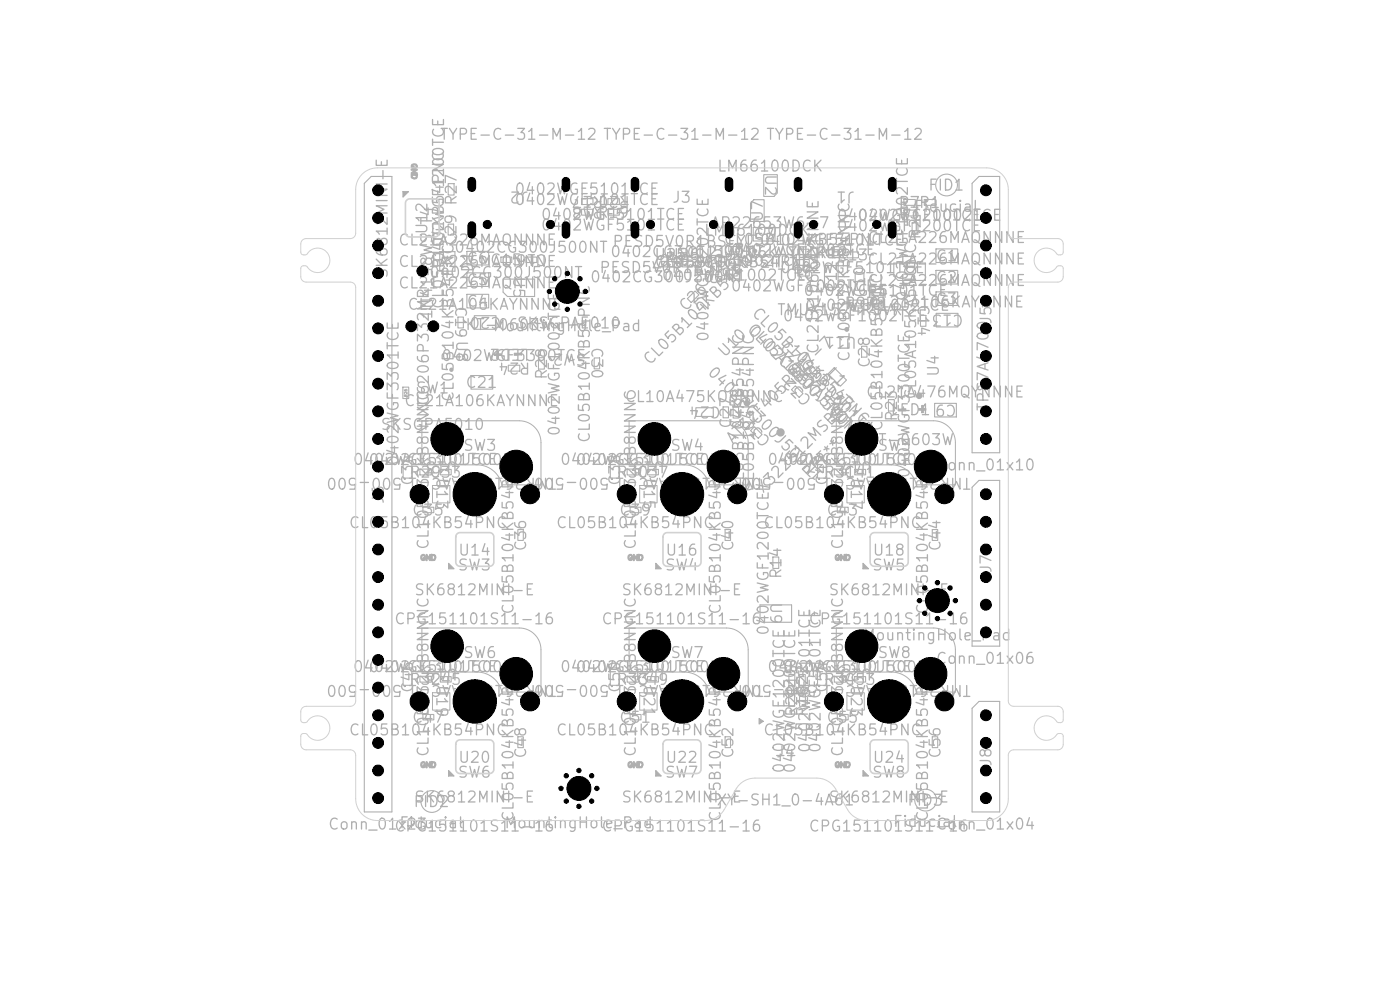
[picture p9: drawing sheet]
<svg xmlns="http://www.w3.org/2000/svg" width="297mm" height="210mm" viewBox="0 0 297 210" stroke-linecap="round" stroke-linejoin="round" font-family="sans-serif">
<defs><g id="words">
<g font-size="2.3" fill="#afafaf">
<text x="93.1" y="30.2">TYPE-C-31-M-12 TYPE-C-31-M-12 TYPE-C-31-M-12</text>
<text x="109" y="41.8">0402WGF5101TCE</text>
<text x="112.3" y="40.1" transform="rotate(-180 112.3 40.1)">J2</text>
<text x="128.2" y="41" transform="rotate(-180 128.2 41)">R17</text>
<text x="133.8" y="41" transform="rotate(-180 133.8 41)">R20</text>
<text x="152" y="37">LM66100DCK</text>
<text x="161.7" y="36.8" transform="rotate(90 161.7 36.8)">U2</text>
<text x="181.6" y="40.1" transform="rotate(-180 181.6 40.1)">J1</text>
<text x="196.7" y="41">FID1</text>
<text x="109" y="44.1">0402WGF5101TCE</text>
<text x="114.6" y="47.2">0402WGF5101TCE</text>
<text x="126.5" y="46.8">R19</text>
<text x="128.2" y="43.2" transform="rotate(-180 128.2 43.2)">R18</text>
<text x="142.4" y="43.6">J3</text>
<text x="162.4" y="47.3" transform="rotate(-90 162.4 47.3)">U7</text>
<text x="177.3" y="47.4">0402WGF1200TCE</text>
<text x="181.7" y="47.4">0402WGF1002TCE</text>
<text x="190.4" y="47">R3</text>
<text x="190.4" y="44.7">R7R1</text>
<text x="193.7" y="45.5">Fiducial</text>
<text x="84.3" y="52.7">CL21A226MAQNNNE</text>
<text x="91.2" y="49.9" transform="rotate(-90 91.2 49.9)">U12</text>
<text x="97.4" y="52.3" transform="rotate(-90 97.4 52.3)">C29 R27</text>
<text x="114.6" y="49.5">0402WGF5101TCE</text>
<text x="116.4" y="53.3" transform="rotate(-180 116.4 53.3)">C16</text>
<text x="129.7" y="53">PESD5V0R1BSFYL 0402WGF5101TCE</text>
<text x="145.2" y="53.8" transform="rotate(-180 145.2 53.8)">C17</text>
<text x="149.2" y="50.6">LM66100DCK</text>
<text x="149.5" y="53.8" transform="rotate(-180 149.5 53.8)">C18</text>
<text x="150.1" y="53.4" transform="rotate(90 150.1 53.4)">R25</text>
<text x="150.6" y="49">AP22653W6-7</text>
<text x="153.4" y="52.5">CL05B104KB54PNC</text>
<text x="159.6" y="51.5">C7</text>
<text x="174.1" y="51.7" transform="rotate(-180 174.1 51.7)">C11</text>
<text x="174.1" y="53.9" transform="rotate(-180 174.1 53.9)">R11 U3</text>
<text x="177.3" y="49.7">0402WGF1200TCE</text>
<text x="183.8" y="52.1">CL21A226MAQNNNE</text>
<text x="195.9" y="51" transform="rotate(-90 195.9 51)">R2</text>
<text x="82.8" y="59.3" transform="rotate(-90 82.8 59.3)">SK6812MINI-E</text>
<text x="84.3" y="57.2">CL21A226MAQNNNE</text>
<text x="90.9" y="59.6">0402CG300J500NT</text>
<text x="94.8" y="55.8" transform="rotate(-90 94.8 55.8)">0402WGF1200TCE</text>
<text x="96.2" y="54.2">0402CG300J500NT</text>
<text x="98.8" y="56.5">C6C15</text>
<text x="100.9" y="58" transform="rotate(-90 100.9 58)">D1</text>
<text x="108.3" y="58.5" transform="rotate(90 108.3 58.5)">U5</text>
<text x="127" y="58.5">PESD5V0R1BSFYL</text>
<text x="129.3" y="55.1">0402CG300J500NT</text>
<text x="138.6" y="55.7">U25CL21A106KAYNNNE</text>
<text x="138.7" y="57.3">CL05B104KB54PNC</text>
<text x="139.6" y="57">0402WGF1002TCE</text>
<text x="141.4" y="55.7">U26</text>
<text x="152.2" y="57.4">R10</text>
<text x="153.2" y="54.6">C8</text>
<text x="154.9" y="54.8">0402WGF2202TCE</text>
<text x="157.7" y="56.2" transform="rotate(-180 157.7 56.2)">R5</text>
<text x="165.3" y="58.5">0402WGF5101TCE</text>
<text x="167.9" y="59.7">R6</text>
<text x="172.9" y="55.4">R12</text>
<text x="177.3" y="55.8">R13</text>
<text x="183.8" y="56.7">CL21A226MAQNNNE</text>
<text x="198.3" y="56">C1</text>
<text x="84.3" y="61.8">CL21A226MAQNNNE</text>
<text x="94.7" y="65.8" transform="rotate(-90 94.7 65.8)">CL05B104KB54PNC</text>
<text x="96" y="64.8" transform="rotate(90 96 64.8)">C19U8</text>
<text x="98.8" y="61.1">C5</text>
<text x="98.8" y="65.6">C4</text>
<text x="117.8" y="63.6">H1</text>
<text x="125" y="60.5">0402CG300J500NT</text>
<text x="140.2" y="60.1">0402WGF1002TCE</text>
<text x="154.9" y="62.4">0402WGF1002TCE</text>
<text x="170.3" y="63.3">0402WGF5101TCE</text>
<text x="178.1" y="62.3" transform="rotate(-90 178.1 62.3)">C12</text>
<text x="183.7" y="63.8">R4</text>
<text x="183.8" y="61.2">CL21A226MAQNNNE</text>
<text x="184.1" y="63.4" transform="rotate(-90 184.1 63.4)">C10</text>
<text x="184.3" y="65.8">CL21A106KAYNNNE</text>
<text x="193.2" y="64.1" transform="rotate(-90 193.2 64.1)">0402WGF1002TCE</text>
<text x="194.1" y="64.4" transform="rotate(90 194.1 64.4)">C14</text>
<text x="194.7" y="60.2" transform="rotate(-90 194.7 60.2)">U1</text>
<text x="198.3" y="65.1">C3</text>
<text x="198.3" y="60.6">C2</text>
<text x="86.3" y="66.3">CL21A106KAYNNNE</text>
<text x="92.3" y="68" transform="rotate(-90 92.3 68)">1N4148WS_T4</text>
<text x="98.5" y="70.6">KT-0603W</text>
<text x="104.4" y="70.9">MountingHole_Pad</text>
<text x="106.6" y="66.6" transform="rotate(-180 106.6 66.6)">C20</text>
<text x="109.5" y="70.3">SKSGPAE010</text>
<text x="145.7" y="66.8" transform="rotate(-45 145.7 66.8)">C26</text>
<text x="157.8" y="70.3" transform="rotate(45 157.8 70.3)">CL05A105KA5NQNC</text>
<text x="158.1" y="70.7" transform="rotate(45 158.1 70.7)">0402CG300J500NT</text>
<text x="158.8" y="66.9" transform="rotate(45 158.8 66.9)">CL05B104KB54PNC</text>
<text x="164.7" y="67.5">TMUX1574RSVR</text>
<text x="165.9" y="68.7">0402WGF1002TCE</text>
<text x="170.6" y="66.5">0402WGF1002TCE</text>
<text x="178.9" y="66">R9R8</text>
<text x="182" y="70.9" transform="rotate(-180 182 70.9)">U11</text>
<text x="204.6" y="66.1" transform="rotate(-180 204.6 66.1)">C13</text>
<text x="210.9" y="69" transform="rotate(-90 210.9 69)">J5</text>
<text x="93.4" y="77.2">0402WGF3300TCE</text>
<text x="112.5" y="73.4" transform="rotate(-180 112.5 73.4)">LED2</text>
<text x="112.7" y="76.3" transform="rotate(-180 112.7 76.3)">R24</text>
<text x="124.5" y="74.5" transform="rotate(-180 124.5 74.5)">SW2</text>
<text x="124.9" y="73.4" transform="rotate(90 124.9 73.4)">C30</text>
<text x="150.9" y="72.7" transform="rotate(-90 150.9 72.7)">0402WGF1202TCE</text>
<text x="154" y="76.5" transform="rotate(-45 154 76.5)">U10</text>
<text x="164.7" y="74.2" transform="rotate(45 164.7 74.2)">GZ1608D601TF</text>
<text x="169" y="77.7" transform="rotate(45 169 77.7)">C22</text>
<text x="174.2" y="75.3" transform="rotate(-90 174.2 75.3)">CL21A106KAYNNNE</text>
<text x="180.8" y="76.9" transform="rotate(-90 180.8 76.9)">CL10B332KB8NNNC</text>
<text x="98.6" y="82.9">C21</text>
<text x="116.6" y="80.7" transform="rotate(-90 116.6 80.7)">R28</text>
<text x="138.1" y="78.1" transform="rotate(-45 138.1 78.1)">CL05B104KB54PNC</text>
<text x="149.4" y="79.4" transform="rotate(45 149.4 79.4)">0402CG300J500NT</text>
<text x="174" y="80.9" transform="rotate(-135 174 80.9)">C23</text>
<text x="174.7" y="79.6" transform="rotate(45 174.7 79.6)">L1</text>
<text x="185.1" y="78.2" transform="rotate(-90 185.1 78.2)">C28</text>
<text x="199.7" y="80.1" transform="rotate(-90 199.7 80.1)">U4</text>
<text x="85.6" y="86.7">CL21A106KAYNNNE</text>
<text x="88" y="84">SW1</text>
<text x="91.6" y="88.5" transform="rotate(-90 91.6 88.5)">XC6206P332MR</text>
<text x="96.8" y="85.5" transform="rotate(-90 96.8 85.5)">CL05B104KB54PNC</text>
<text x="132.4" y="85.9">CL10A475KO8NNNC</text>
<text x="153.1" y="85.6" transform="rotate(-180 153.1 85.6)">C24</text>
<text x="173" y="84.4" transform="rotate(-135 173 84.4)">C32</text>
<text x="183.5" y="84.9">CL21A476MQYNNNE</text>
<text x="188.7" y="88.7">LED1</text>
<text x="190.9" y="89.6" transform="rotate(-90 190.9 89.6)">R23</text>
<text x="194.9" y="84.9" transform="rotate(-90 194.9 84.9)">CL05A105KA5NQNC</text>
<text x="203.1" y="85.2" transform="rotate(-180 203.1 85.2)">C9</text>
<text x="210.3" y="87.4" transform="rotate(-90 210.3 87.4)">TPS7A4700</text>
<text x="80.6" y="91.8">SKSGPAE010</text>
<text x="119.3" y="92.7" transform="rotate(-90 119.3 92.7)">0402WGF1002TCE</text>
<text x="125.7" y="94.1" transform="rotate(-90 125.7 94.1)">CL05B104KB54PNC</text>
<text x="155.7" y="94.8" transform="rotate(-45 155.7 94.8)">AT32F405RBT7-7</text>
<text x="155.7" y="91.1" transform="rotate(-90 155.7 91.1)">C27</text>
<text x="157.9" y="91.2" transform="rotate(-90 157.9 91.2)">C25</text>
<text x="164.3" y="93.1" transform="rotate(-135 164.3 93.1)">C31</text>
<text x="183.8" y="95">KT-0603W</text>
<text x="187.8" y="91.7" transform="rotate(-90 187.8 91.7)">CL05B104KB54PNC</text>
<text x="74.7" y="99.2">0402WGF5101TCE</text>
<text x="78" y="99.2">0402CG300J500NT</text>
<text x="85.1" y="98.9" transform="rotate(-90 85.1 98.9)">0402WGF3301TCE</text>
<text x="86.7" y="101.9">R29</text>
<text x="90.9" y="101.9">C33</text>
<text x="92" y="101.1" transform="rotate(90 92 101.1)">U13</text>
<text x="97.3" y="97.3" transform="rotate(-180 97.3 97.3)">U13</text>
<text x="98.1" y="96.2">SW3</text>
<text x="118.3" y="100.8" transform="rotate(-180 118.3 100.8)">TMR2615F-AAC-1.500-500</text>
<text x="118.6" y="99.2">0402WGF5101TCE</text>
<text x="122" y="99.2">0402CG300J500NT</text>
<text x="130.6" y="101.9">R30</text>
<text x="134.9" y="101.9">C37</text>
<text x="135.9" y="101.1" transform="rotate(90 135.9 101.1)">U15</text>
<text x="141.2" y="97.3" transform="rotate(-180 141.2 97.3)">U15</text>
<text x="142" y="96.2">SW4</text>
<text x="162.2" y="100.8" transform="rotate(-180 162.2 100.8)">TMR2615F-AAC-1.500-500</text>
<text x="162.6" y="99.2">0402WGF5101TCE</text>
<text x="165.9" y="99.2">0402CG300J500NT</text>
<text x="174.6" y="101.9">R31</text>
<text x="178.8" y="101.9">C41</text>
<text x="179.9" y="101.1" transform="rotate(90 179.9 101.1)">U17</text>
<text x="185.2" y="97.3" transform="rotate(-180 185.2 97.3)">U17</text>
<text x="186" y="96.2">SW5</text>
<text x="193.6" y="101.6" transform="rotate(-90 193.6 101.6)">0402WGF3300TCE</text>
<text x="198.4" y="100.4">Conn_01x10</text>
<text x="206.2" y="100.8" transform="rotate(-180 206.2 100.8)">TMR2615F-AAC-1.500-500</text>
<text x="82" y="107.1" transform="rotate(-90 82 107.1)">J6</text>
<text x="88.2" y="103.2" transform="rotate(-90 88.2 103.2)">C34</text>
<text x="132.2" y="103.2" transform="rotate(-90 132.2 103.2)">C38</text>
<text x="158.4" y="104.5" transform="rotate(-90 158.4 104.5)">CL05B104KB54PNC</text>
<text x="160.5" y="104.6" transform="rotate(-90 160.5 104.6)">CL05B104KB54PNC</text>
<text x="162.1" y="105.3" transform="rotate(-45 162.1 105.3)">X322512MSB4SI</text>
<text x="171.8" y="102.2" transform="rotate(-45 171.8 102.2)">REF**</text>
<text x="176.1" y="103.2" transform="rotate(-90 176.1 103.2)">C42</text>
<text x="73.8" y="112.6">CL05B104KB54PNC</text>
<text x="87.2" y="109.9">C35</text>
<text x="117.8" y="112.6">CL05B104KB54PNC</text>
<text x="131.2" y="109.9">C39</text>
<text x="161.7" y="112.6">CL05B104KB54PNC</text>
<text x="175.1" y="109.9">C43</text>
<text x="91.5" y="116.8" transform="rotate(-90 91.5 116.8)">CL10B332KB8NNNC</text>
<text x="97" y="118.4">U14</text>
<text x="112.2" y="117.1" transform="rotate(-90 112.2 117.1)">C36</text>
<text x="135.5" y="116.8" transform="rotate(-90 135.5 116.8)">CL10B332KB8NNNC</text>
<text x="141" y="118.4">U16</text>
<text x="156.2" y="117.1" transform="rotate(-90 156.2 117.1)">C40</text>
<text x="179.4" y="116.8" transform="rotate(-90 179.4 116.8)">CL10B332KB8NNNC</text>
<text x="184.9" y="118.4">U18</text>
<text x="200.1" y="117.1" transform="rotate(-90 200.1 117.1)">C44</text>
<text x="96.9" y="121.6">SW3</text>
<text x="140.9" y="121.6">SW4</text>
<text x="166.3" y="123" transform="rotate(-90 166.3 123)">R14</text>
<text x="184.8" y="121.6">SW5</text>
<text x="210.9" y="121.8" transform="rotate(-90 210.9 121.8)">J7</text>
<text x="87.7" y="126.9">SK6812MINI-E</text>
<text x="109.5" y="130.5" transform="rotate(-90 109.5 130.5)">CL05B104KB54PNC</text>
<text x="131.6" y="126.9">SK6812MINI-E</text>
<text x="153.5" y="130.5" transform="rotate(-90 153.5 130.5)">CL05B104KB54PNC</text>
<text x="162.8" y="127.6" transform="rotate(90 162.8 127.6)">U9</text>
<text x="175.6" y="126.9">SK6812MINI-E</text>
<text x="196.3" y="129.2">H3</text>
<text x="197.4" y="130.5" transform="rotate(-90 197.4 130.5)">CL05B104KB54PNC</text>
<text x="83.5" y="133">CPG151101S11-16</text>
<text x="127.4" y="133">CPG151101S11-16</text>
<text x="163.6" y="135" transform="rotate(-90 163.6 135)">0402WGF1200TCE</text>
<text x="171.4" y="133">CPG151101S11-16</text>
<text x="182.9" y="136.4">MountingHole_Pad</text>
<text x="74.7" y="143.1">0402WGF5101TCE</text>
<text x="78" y="143.2">0402CG300J500NT</text>
<text x="97.3" y="141.3" transform="rotate(-180 97.3 141.3)">U19</text>
<text x="98.1" y="140.2">SW6</text>
<text x="118.6" y="143.1">0402WGF5101TCE</text>
<text x="122" y="143.2">0402CG300J500NT</text>
<text x="141.2" y="141.3" transform="rotate(-180 141.2 141.3)">U21</text>
<text x="142" y="140.2">SW7</text>
<text x="162.6" y="143.1">0402WGF5101TCE</text>
<text x="165.9" y="143.2">0402CG300J500NT</text>
<text x="185.2" y="141.3" transform="rotate(-180 185.2 141.3)">U23</text>
<text x="186" y="140.2">SW8</text>
<text x="198.4" y="141.4">Conn_01x06</text>
<text x="86.7" y="145.8">R32</text>
<text x="88.2" y="147.2" transform="rotate(-90 88.2 147.2)">C46</text>
<text x="90.9" y="145.9">C45</text>
<text x="92" y="145.1" transform="rotate(90 92 145.1)">U19</text>
<text x="118.3" y="144.7" transform="rotate(-180 118.3 144.7)">TMR2615F-AAC-1.500-500</text>
<text x="130.6" y="145.8">R33</text>
<text x="132.2" y="147.2" transform="rotate(-90 132.2 147.2)">C50</text>
<text x="134.9" y="145.9">C49</text>
<text x="135.9" y="145.1" transform="rotate(90 135.9 145.1)">U21</text>
<text x="162.2" y="144.7" transform="rotate(-180 162.2 144.7)">TMR2615F-AAC-1.500-500</text>
<text x="169.8" y="147.9" transform="rotate(-90 169.8 147.9)">R15</text>
<text x="172" y="147.9" transform="rotate(-90 172 147.9)">R22</text>
<text x="174.6" y="145.8">R34</text>
<text x="176.1" y="147.2" transform="rotate(-90 176.1 147.2)">C54</text>
<text x="178.8" y="145.9">C53</text>
<text x="179.9" y="145.1" transform="rotate(90 179.9 145.1)">U23</text>
<text x="206.2" y="144.7" transform="rotate(-180 206.2 144.7)">TMR2615F-AAC-1.500-500</text>
<text x="87.2" y="153.9">C47</text>
<text x="131.2" y="153.9">C51</text>
<text x="169.7" y="152.3" transform="rotate(-90 169.7 152.3)">R21</text>
<text x="172" y="152.3" transform="rotate(-90 172 152.3)">R16</text>
<text x="175.1" y="153.9">C55</text>
<text x="73.8" y="156.6">CL05B104KB54PNC</text>
<text x="91.5" y="160.7" transform="rotate(-90 91.5 160.7)">CL10B332KB8NNNC</text>
<text x="112.2" y="161.1" transform="rotate(-90 112.2 161.1)">C48</text>
<text x="117.8" y="156.6">CL05B104KB54PNC</text>
<text x="135.5" y="160.7" transform="rotate(-90 135.5 160.7)">CL10B332KB8NNNC</text>
<text x="156.2" y="161.1" transform="rotate(-90 156.2 161.1)">C52</text>
<text x="161.7" y="156.6">CL05B104KB54PNC</text>
<text x="164.5" y="161.2">J4</text>
<text x="172.5" y="159.9" transform="rotate(-90 172.5 159.9)">0402WGF5101TCE</text>
<text x="174.7" y="159.9" transform="rotate(-90 174.7 159.9)">0402WGF5101TCE</text>
<text x="179.4" y="160.7" transform="rotate(-90 179.4 160.7)">CL10B332KB8NNNC</text>
<text x="200.1" y="161.1" transform="rotate(-90 200.1 161.1)">C56</text>
<text x="96.9" y="165.6">SW6</text>
<text x="97" y="162.4">U20</text>
<text x="140.9" y="165.6">SW7</text>
<text x="141" y="162.4">U22</text>
<text x="167" y="164.2" transform="rotate(-90 167 164.2)">0402WGF1200TCE</text>
<text x="169.3" y="164.2" transform="rotate(-90 169.3 164.2)">0402WGF1200TCE</text>
<text x="184.8" y="165.6">SW8</text>
<text x="184.9" y="162.4">U24</text>
<text x="210.9" y="162.8" transform="rotate(-90 210.9 162.8)">J8</text>
<text x="87.5" y="171.8">FID2</text>
<text x="87.7" y="170.8">SK6812MINI-E</text>
<text x="120.2" y="169">H2</text>
<text x="131.6" y="170.8">SK6812MINI-E</text>
<text x="151.8" y="171.4">XY-SH1_0-4A61</text>
<text x="175.6" y="170.8">SK6812MINI-E</text>
<text x="192.3" y="171.5">FID3</text>
<text x="69.4" y="176.6">Conn_01x23</text>
<text x="83.5" y="177">CPG151101S11-16</text>
<text x="84.5" y="176.3">Fiducial</text>
<text x="106.8" y="176.3">MountingHole_Pad</text>
<text x="109.5" y="174.5" transform="rotate(-90 109.5 174.5)">CL05B104KB54PNC</text>
<text x="127.4" y="177">CPG151101S11-16</text>
<text x="153.5" y="174.5" transform="rotate(-90 153.5 174.5)">CL05B104KB54PNC</text>
<text x="171.4" y="177">CPG151101S11-16</text>
<text x="189.3" y="176">Fiducial</text>
<text x="197.4" y="174.5" transform="rotate(-90 197.4 174.5)">CL05B104KB54PNC</text>
<text x="198.4" y="176.6">Conn_01x04</text>
</g>
<text font-size=".6" fill="#afafaf" x="86.5" y="84.3" transform="rotate(-90 86.5 84.3)">R26</text>
</g></defs>
<g fill="none" stroke="#afafaf" stroke-width=".23">
<path d="M99.1 57.9h4.6v2.9h-4.6zM106.3 54.5h2.3v1.2h-2.3zM123.4 44.4h2.4v1.2h-2.4zM154 57.3h2.4v1.3h-2.4zM159.2 43.1l.7-.7h2.2v4.6h-2.9zM196.1 42.3h2.4v1.3h-2.4zM198.6 57.4h4.6v2.8h-4.6zM145.8 63.4l1.7-1.7 .8 .8-1.7 1.7zM177 78l2.6 2.6-1.3 1.3-2.6-2.6zM180.3 63.7h2.4v1.2h-2.4zM195.3 66.9h1.1v2.3h-1.1zM198.6 61.9h4.6v2.9h-4.6z"/>
<path d="M85.5 82.1h1.2v2.4h-1.2zM89.1 99.5h2.4v1.3h-2.4zM129.5 97.7h1.8v3.7h-1.8zM188.5 84.8h1.2v2.4h-1.2zM164 118.2h1.2v2.4h-1.2zM197.8 112.3h1.1v2.3h-1.1zM206.2 103.4l1.5-1.5h4.4v35.2h-5.9zM129.5 141.7h1.8v3.7h-1.8zM167.3 147.4h1.3v2.4h-1.3zM169.6 147.4h1.3v2.4h-1.3zM181.3 143.5h2.3v1.2h-2.3zM183.1 163.4l1.1 1.2h-1.1z"/>
<circle cx="91.6" cy="170" r="2.31"/>
</g>
<path d="M133.5 89.3h20.6a4.6 4.6 0 0 1 4.6 4.6v8.9h-8.3a5.4 5.4 0 0 0-5.3-4.2h-11.6zM135.7 103h3.7v3.7h-3.7z" fill="none" stroke="#afafaf" stroke-width=".21"/>
<circle cx="95.8" cy="78.4" r=".23" fill="none" stroke="#afafaf" stroke-width=".46"/>
<circle cx="158.4" cy="85.5" r=".35" fill="none" stroke="#afafaf" stroke-width=".69"/>
<g fill="#afafaf" stroke="#afafaf" stroke-width=".58">
<circle cx="186" cy="47.6" r=".58"/>
<circle cx="172.6" cy="47.6" r=".58"/>
</g>
<path d="M183.1 163.4l1.1 1.2h-1.1z" fill="#afafaf"/>
<path d="M178.3 161.6h.2l.5 .8v-.7l.2-.1v1.3l-.1-.1-.6-.7v.7l-.2 .1z" fill="none" stroke="#afafaf" stroke-width=".23"/>
<path d="M178.3 161.6h.2l.5 .8v-.7l.2-.1v1.3l-.1-.1-.6-.7v.7l-.2 .1z" fill="#afafaf"/>
<path d="M179.4 161.5l.2 .1v1h.4l.2-.4-.1-.3-.4-.1v-.2h.3l.3 .2 .1 .5-.3 .5h-.7z" fill="none" stroke="#afafaf" stroke-width=".23"/>
<path d="M179.4 161.5l.2 .1v1h.4l.2-.4-.1-.3-.4-.1v-.2h.3l.3 .2 .1 .5-.3 .5h-.7z" fill="#afafaf"/>
<path d="M177.3 161.8l.6-.2 .3 .4-.2 .1-.4-.3a.43 .43 0 0 0-.2 .5 .43 .43 0 0 0 .4 .3l.2-.1-.3-.1v-.1h.5v.3l-.3 .2h-.4l-.3-.4z" fill="none" stroke="#afafaf" stroke-width=".23"/>
<path d="M177.3 161.8l.6-.2 .3 .4-.2 .1-.4-.3a.43 .43 0 0 0-.2 .5 .43 .43 0 0 0 .4 .3l.2-.1-.3-.1v-.1h.5v.3l-.3 .2h-.4l-.3-.4z" fill="#afafaf"/>
<g fill="none" stroke="#afafaf" stroke-width=".23">
<path d="M162 37.1h2.9v3.8l-.7 .8h-2.2zM206.2 38.9l1.5-1.5h4.4v58.6h-5.9zM85.5 40.7h1.2l-1.2 1.1zM151.2 55.9h1.3v2.4h-1.3zM179.7 53.4h2.4v1.3h-2.4zM189.6 55.8h6.7v3.7h-5.8l-.9-.9zM191.8 44.6h2.4v1.2h-2.4zM93.4 99.6h2.3v1.1h-2.3zM133.7 107.6h2.3v1.2h-2.3zM177.6 107.6h2.3v1.2h-2.3zM89.1 143.5h2.4v1.2h-2.4zM133.7 151.6h2.3v1.1h-2.3z"/>
<path d="M173.4 141.7h1.9v3.7h-1.9z"/>
<circle cx="196.4" cy="169.7" r="2.31"/>
</g>
<g fill="#afafaf" stroke="#afafaf" stroke-width=".58">
<circle cx="116.8" cy="47.6" r=".58"/>
<circle cx="103.4" cy="47.6" r=".58"/>
</g>
<path d="M89.5 89.3h20.7a4.6 4.6 0 0 1 4.6 4.6v8.9h-8.3a5.4 5.4 0 0 0-5.3-4.2h-11.7zM89.5 133.2h20.7a4.6 4.6 0 0 1 4.6 4.6v9h-8.3a5.4 5.4 0 0 0-5.3-4.2h-11.7z" fill="none" stroke="#afafaf" stroke-width=".21"/>
<path d="M85.5 40.7h1.2l-1.2 1.1z" fill="#afafaf"/>
<path d="M87.2 35.9h1.3v.2l-.8 .5h.8v.2h-1.2v-.2l.7-.5h-.7z" fill="none" stroke="#afafaf" stroke-width=".23"/>
<path d="M87.2 35.9h1.3v.2l-.8 .5h.8v.2h-1.2v-.2l.7-.5h-.7z" fill="#afafaf"/>
<path d="M87.3 37h1.2v.2h-1v.4l.4 .2 .3-.1 .2-.5 .1 .1v.3l-.2 .3-.4 .1-.6-.3z" fill="none" stroke="#afafaf" stroke-width=".23"/>
<path d="M87.3 37h1.2v.2h-1v.4l.4 .2 .3-.1 .2-.5 .1 .1v.3l-.2 .3-.4 .1-.6-.3z" fill="#afafaf"/>
<path d="M87.4 34.9l.4-.1 .6 .1 .1 .6-.4 .2-.1-.1 .3-.4a.43 .43 0 0 0-.5-.2 .43 .43 0 0 0-.3 .4l.1 .1 .1-.2h.1v.4l-.3 .1-.2-.3z" fill="none" stroke="#afafaf" stroke-width=".23"/>
<path d="M87.4 34.9l.4-.1 .6 .1 .1 .6-.4 .2-.1-.1 .3-.4a.43 .43 0 0 0-.5-.2 .43 .43 0 0 0-.3 .4l.1 .1 .1-.2h.1v.4l-.3 .1-.2-.3z" fill="#afafaf"/>
<g fill="none" stroke="#afafaf" stroke-width=".23">
<path d="M95.1 39h1.2v2.4h-1.2zM93.3 53.4h3.2v4.1h-3.2zM94.1 54.8h1.6M94.9 55.9v.6M94.9 54.8l.8 1.1h-1.6zM94.9 54.3v.5M99.1 53.3h4.6v2.9h-4.6zM106.7 59.2h6.7v3.7h-5.8l-.9-.9zM123.4 42.1h2.4v1.3h-2.4zM129 44.4h2.4v1.2h-2.4zM141.6 53.6h1.4v.7h-1.4zM144.7 55.5h2.3v1.1h-2.3z"/>
<path d="M154.6 55h2.4v1.3h-2.4zM154.6 52.3h2.3v1.1h-2.3zM159.8 48.2h4.6v2.9h-4.6zM169.3 55.1h2.4v1.2h-2.4zM181.4 57.9h1.9v3.7h-1.9zM193.5 47.3h1.2v2.4h-1.2zM97.1 67.3h1.2v2.3h-1.2zM114.2 75.9h1.3v2.4h-1.3zM171.6 78.6l.8-.8 1.7 1.7-.9 .8zM185 61.4h2.4v1.3h-2.4zM137.4 99.6h2.3v1.1h-2.3zM159.2 91.3l.8-.8 1.7 1.7-.8 .8z"/>
<path d="M173.4 97.7h1.9v3.7h-1.9zM177 99.5h2.4v1.3h-2.4zM181.3 99.6h2.3v1.1h-2.3zM198.3 85.6h4.6v2.9h-4.6zM89.7 107.6h2.3v1.2h-2.3zM95.2 119.5l1.1 1.2h-1.1zM153.8 112.3h1.2v2.3h-1.2zM89.7 151.6h2.3v1.1h-2.3zM93.4 143.5h2.3v1.2h-2.3zM109.9 156.3h1.1v2.3h-1.1zM137.4 143.5h2.3v1.2h-2.3zM153.8 156.3h1.2v2.3h-1.2z"/>
<path d="M167.4 143.1h1.2v2.4h-1.2zM177 143.5h2.4v1.2h-2.4zM177.6 151.6h2.3v1.1h-2.3zM197.8 156.3h1.1v2.3h-1.1zM206.2 150.3l1.5-1.5h4.4v23.4h-5.9z"/>
</g>
<path d="M177.4 89.3h20.7a4.6 4.6 0 0 1 4.6 4.6v8.9h-8.3a5.4 5.4 0 0 0-5.3-4.2h-11.7zM133.5 133.2h20.6a4.6 4.6 0 0 1 4.6 4.6v9h-8.3a5.4 5.4 0 0 0-5.3-4.2h-11.6zM177.4 133.2h20.7a4.6 4.6 0 0 1 4.6 4.6v9h-8.3a5.4 5.4 0 0 0-5.3-4.2h-11.7zM179.7 146.9h3.7v3.7h-3.7z" fill="none" stroke="#afafaf" stroke-width=".21"/>
<circle cx="195" cy="84" r=".35" fill="none" stroke="#afafaf" stroke-width=".69"/>
<path d="M95.2 119.5l1.1 1.2h-1.1z" fill="#afafaf"/>
<path d="M90.4 117.6h.2l.5 .8v-.7h.2v1.2l-.7-.8v.8h-.2z" fill="none" stroke="#afafaf" stroke-width=".23"/>
<path d="M90.4 117.6h.2l.5 .8v-.7h.2v1.2l-.7-.8v.8h-.2z" fill="#afafaf"/>
<path d="M91.5 117.6l.2 .1v1h.4l.2-.4-.1-.3-.4-.2v-.1l.3-.1 .3 .2 .1 .5-.3 .6-.7-.1z" fill="none" stroke="#afafaf" stroke-width=".23"/>
<path d="M91.5 117.6l.2 .1v1h.4l.2-.4-.1-.3-.4-.2v-.1l.3-.1 .3 .2 .1 .5-.3 .6-.7-.1z" fill="#afafaf"/>
<path d="M89.4 117.8l.6-.2 .2 .4-.1 .1-.4-.3a.43 .43 0 0 0-.2 .5 .43 .43 0 0 0 .4 .4l.1-.2h-.2v-.2h.5v.3l-.3 .3h-.4l-.3-.5z" fill="none" stroke="#afafaf" stroke-width=".23"/>
<path d="M89.4 117.8l.6-.2 .2 .4-.1 .1-.4-.3a.43 .43 0 0 0-.2 .5 .43 .43 0 0 0 .4 .4l.1-.2h-.2v-.2h.5v.3l-.3 .3h-.4l-.3-.5z" fill="#afafaf"/>
<g fill="none" stroke="#afafaf" stroke-width=".23">
<path d="M107.8 77.5h2.5v1.2h-2.5zM182.8 73.5h1.1v2.3h-1.1zM183.1 119.5l1.1 1.2h-1.1zM85.5 141.7h1.9v3.7h-1.9z"/>
<circle cx="200.8" cy="39.2" r="2.31"/>
</g>
<path d="M183.1 119.5l1.1 1.2h-1.1z" fill="#afafaf"/>
<path d="M178.3 117.6h.2l.5 .8v-.7h.2v1.2h-.1l-.6-.8v.8h-.2z" fill="none" stroke="#afafaf" stroke-width=".23"/>
<path d="M178.3 117.6h.2l.5 .8v-.7h.2v1.2h-.1l-.6-.8v.8h-.2z" fill="#afafaf"/>
<path d="M179.4 117.6l.2 .1v1h.4l.2-.4-.1-.3-.4-.2v-.1l.3-.1 .3 .2 .1 .5-.3 .6-.7-.1z" fill="none" stroke="#afafaf" stroke-width=".23"/>
<path d="M179.4 117.6l.2 .1v1h.4l.2-.4-.1-.3-.4-.2v-.1l.3-.1 .3 .2 .1 .5-.3 .6-.7-.1z" fill="#afafaf"/>
<path d="M177.3 117.8l.6-.2 .3 .4-.2 .1-.4-.3a.43 .43 0 0 0-.2 .5 .43 .43 0 0 0 .4 .4l.2-.2h-.3v-.2h.5v.3l-.3 .3h-.4l-.3-.5z" fill="none" stroke="#afafaf" stroke-width=".23"/>
<path d="M177.3 117.8l.6-.2 .3 .4-.2 .1-.4-.3a.43 .43 0 0 0-.2 .5 .43 .43 0 0 0 .4 .4l.2-.2h-.3v-.2h.5v.3l-.3 .3h-.4l-.3-.5z" fill="#afafaf"/>
<path d="M169.3 57.3h2.4v1.3h-2.4zM147.6 86.5h3.7v1.8h-3.7zM139.1 119.5l1.2 1.2h-1.2z" fill="none" stroke="#afafaf" stroke-width=".23"/>
<path d="M139.1 119.5l1.2 1.2h-1.2z" fill="#afafaf"/>
<path d="M134.4 117.6h.1l.6 .8v-.7h.2v1.2h-.2l-.5-.8v.8h-.2z" fill="none" stroke="#afafaf" stroke-width=".23"/>
<path d="M134.4 117.6h.1l.6 .8v-.7h.2v1.2h-.2l-.5-.8v.8h-.2z" fill="#afafaf"/>
<path d="M135.5 117.6l.2 .1-.1 1h.4l.2-.4-.1-.3-.4-.2v-.1l.4-.1 .2 .2 .1 .5-.3 .6-.7-.1z" fill="none" stroke="#afafaf" stroke-width=".23"/>
<path d="M135.5 117.6l.2 .1-.1 1h.4l.2-.4-.1-.3-.4-.2v-.1l.4-.1 .2 .2 .1 .5-.3 .6-.7-.1z" fill="#afafaf"/>
<path d="M133.3 117.8l.6-.2 .3 .4-.1 .1-.4-.3a.43 .43 0 0 0-.3 .5 .43 .43 0 0 0 .4 .4l.2-.2h-.2v-.2h.4v.3l-.2 .3h-.5l-.3-.5z" fill="none" stroke="#afafaf" stroke-width=".23"/>
<path d="M133.3 117.8l.6-.2 .3 .4-.1 .1-.4-.3a.43 .43 0 0 0-.3 .5 .43 .43 0 0 0 .4 .4l.2-.2h-.2v-.2h.4v.3l-.2 .3h-.5l-.3-.5z" fill="#afafaf"/>
<path d="M140.4 55.5h2.3v1.1h-2.3zM174.9 56.3h2.9v4.6h-2.9zM133 99.5h2.5v1.3h-2.5zM153.4 86.3h1.1v2.3h-1.1zM161 152.4l.9 .6-.9 .6z" fill="none" stroke="#afafaf" stroke-width=".23"/>
<circle cx="165.6" cy="91.7" r=".59" fill="#afafaf" stroke="#afafaf" stroke-width=".59"/>
<path d="M161 152.4l.9 .6-.9 .6z" fill="#afafaf"/>
<path d="M91.7 146.9h3.7v3.7h-3.7z" fill="none" stroke="#afafaf" stroke-width=".21"/>
<path d="M190.6 86.8h1.5v.3h-1.5z" fill="none" stroke="#afafaf" stroke-width=".23"/>
<path d="M190.6 86.8h1.5v.3h-1.5z" fill="#afafaf"/>
<path d="M194.9 86.7h1.5v.3h-1.5z" fill="none" stroke="#afafaf" stroke-width=".23"/>
<path d="M194.9 86.7h1.5v.3h-1.5z" fill="#afafaf"/>
<path d="M195.5 86h.4v1.5h-.4z" fill="none" stroke="#afafaf" stroke-width=".23"/>
<path d="M195.5 86h.4v1.5h-.4z" fill="#afafaf"/>
<path d="M129 42.1h2.4v1.3h-2.4zM99.1 62.4h4.6v2.9h-4.6zM109.1 74.9h1.5v.4h-1.5zM109.9 112.3h1.1v2.3h-1.1zM169.6 143.1h1.2v2.4h-1.2z" fill="none" stroke="#afafaf" stroke-width=".23"/>
<circle cx="160.2" cy="53.2" r=".23" fill="none" stroke="#afafaf" stroke-width=".46"/>
<path d="M109.1 74.9h1.5v.4h-1.5z" fill="#afafaf"/>
<path d="M104.8 75.1h1.6v.3h-1.6z" fill="none" stroke="#afafaf" stroke-width=".23"/>
<path d="M104.8 75.1h1.6v.3h-1.6z" fill="#afafaf"/>
<path d="M105.4 74.5h.3v1.6h-.3z" fill="none" stroke="#afafaf" stroke-width=".23"/>
<path d="M105.4 74.5h.3v1.6h-.3z" fill="#afafaf"/>
<path d="M175.4 53h2.4v1.2h-2.4zM198.6 52.8h4.6v2.9h-4.6zM198.6 66.5h4.6v2.9h-4.6zM139.1 163.4l1.2 1.2h-1.2z" fill="none" stroke="#afafaf" stroke-width=".23"/>
<path d="M139.1 163.4l1.2 1.2h-1.2z" fill="#afafaf"/>
<path d="M134.4 161.6h.1l.6 .8v-.7l.2-.1v1.3l-.2-.1-.5-.7v.7l-.2 .1z" fill="none" stroke="#afafaf" stroke-width=".23"/>
<path d="M134.4 161.6h.1l.6 .8v-.7l.2-.1v1.3l-.2-.1-.5-.7v.7l-.2 .1z" fill="#afafaf"/>
<path d="M135.5 161.5l.2 .1-.1 1h.4l.2-.4-.1-.3-.4-.1v-.2h.4l.2 .2 .1 .5-.3 .5h-.7z" fill="none" stroke="#afafaf" stroke-width=".23"/>
<path d="M135.5 161.5l.2 .1-.1 1h.4l.2-.4-.1-.3-.4-.1v-.2h.4l.2 .2 .1 .5-.3 .5h-.7z" fill="#afafaf"/>
<path d="M133.3 161.8l.6-.2 .3 .4-.1 .1-.4-.3a.43 .43 0 0 0-.3 .5 .43 .43 0 0 0 .4 .3l.2-.1-.2-.1v-.1h.4v.3l-.2 .2h-.5l-.3-.4z" fill="none" stroke="#afafaf" stroke-width=".23"/>
<path d="M133.3 161.8l.6-.2 .3 .4-.1 .1-.4-.3a.43 .43 0 0 0-.3 .5 .43 .43 0 0 0 .4 .3l.2-.1-.2-.1v-.1h.4v.3l-.2 .2h-.5l-.3-.4z" fill="#afafaf"/>
<path d="M77.3 38.9l1.4-1.5h4.4v134.8h-5.8zM95.1 47.6h1.1v2.3h-1.1zM111.6 54.5h2.3v1.2h-2.3zM169.3 52.9h2.3v1.1h-2.3zM191.8 42.3h2.4v1.3h-2.4zM100.6 67h4.6v2.9h-4.6zM126 75.9h1.2v2.3h-1.2zM85.5 97.7h1.9v3.7h-1.9zM155.5 86.4h1.2v2.3h-1.2zM167.9 82.7l.8-.9 1.7 1.7-.9 .8zM95.2 163.4l1.1 1.2h-1.1z" fill="none" stroke="#afafaf" stroke-width=".23"/>
<g fill="#afafaf" stroke="#afafaf" stroke-width=".58">
<circle cx="151.4" cy="47.6" r=".58"/>
<circle cx="138" cy="47.6" r=".58"/>
</g>
<path d="M95.2 163.4l1.1 1.2h-1.1z" fill="#afafaf"/>
<path d="M90.4 161.6h.2l.5 .8v-.7l.2-.1v1.3l-.2-.1-.5-.7v.7l-.2 .1z" fill="none" stroke="#afafaf" stroke-width=".23"/>
<path d="M90.4 161.6h.2l.5 .8v-.7l.2-.1v1.3l-.2-.1-.5-.7v.7l-.2 .1z" fill="#afafaf"/>
<path d="M91.5 161.5l.2 .1v1h.4l.2-.4-.1-.3-.4-.1v-.2h.3l.3 .2 .1 .5-.3 .5h-.7z" fill="none" stroke="#afafaf" stroke-width=".23"/>
<path d="M91.5 161.5l.2 .1v1h.4l.2-.4-.1-.3-.4-.1v-.2h.3l.3 .2 .1 .5-.3 .5h-.7z" fill="#afafaf"/>
<path d="M89.4 161.8l.6-.2 .2 .4-.1 .1-.4-.3a.43 .43 0 0 0-.2 .5 .43 .43 0 0 0 .4 .3l.1-.1-.2-.1v-.1h.5v.3l-.3 .2h-.4l-.3-.4z" fill="none" stroke="#afafaf" stroke-width=".23"/>
<path d="M89.4 161.8l.6-.2 .2 .4-.1 .1-.4-.3a.43 .43 0 0 0-.2 .5 .43 .43 0 0 0 .4 .3l.1-.1-.2-.1v-.1h.5v.3l-.3 .2h-.4l-.3-.4z" fill="#afafaf"/>
<path d="M144.4 53.6h1.4v.7h-1.4zM99.9 79.7h4.6v2.8h-4.6zM169.8 78.3l1.6 1.7-.8 .8-1.6-1.6zM184.7 63.7h2.4v1.2h-2.4zM161.2 128.3h6.7v3.7h-5.7l-1-.9zM133 143.5h2.5v1.2h-2.5z" fill="none" stroke="#afafaf" stroke-width=".23"/>
<circle cx="179.6" cy="69.9" r=".35" fill="#afafaf" stroke="#afafaf" stroke-width=".35"/>
<path d="M91.7 103h3.7v3.7h-3.7zM179.7 103h3.7v3.7h-3.7zM135.7 146.9h3.7v3.7h-3.7z" fill="none" stroke="#afafaf" stroke-width=".21"/>
<path d="M76.8 37a4.6 4.6 0 0 1 3.3-1.4h129.6a4.6 4.6 0 0 1 4.2 4.6v9.4a1.15 1.15 0 0 0 1.2 1h9.4a1.15 1.15 0 0 1 1.1 1.2l-.1 1.9-.4 .4-.7-.1a2.62 2.62 0 0 0-3.7-1.1 2.62 2.62 0 0 0-.8 3.8 2.62 2.62 0 0 0 3.9 .4l.6-.7h.7l.3 .1 .2 .4v1.9a1.15 1.15 0 0 1-1.2 1h-9.4a1.15 1.15 0 0 0-1.1 1.2v87.8a1.15 1.15 0 0 0 1.2 1h9.4a1.15 1.15 0 0 1 1.1 1.2l-.1 2-.4 .3-.7-.1a2.62 2.62 0 0 0-3.7-1.1 2.62 2.62 0 0 0-.8 3.8 2.62 2.62 0 0 0 3.9 .4l.6-.7h.7l.3 .2 .2 .3v1.9a1.15 1.15 0 0 1-1.2 1.1h-9.4a1.15 1.15 0 0 0-1.1 1.1v9.6a4.6 4.6 0 0 1-4.6 4.3h-25.5a4.6 4.6 0 0 1-4-2.4l-2.7-4.7a4.6 4.6 0 0 0-3.8-1.9h-13.5a4.6 4.6 0 0 0-3.6 2.3l-2.6 4.4a4.6 4.6 0 0 1-4 2.3l-69.9-.1a4.6 4.6 0 0 1-4.2-4.6v-9.3a1.15 1.15 0 0 0-1.2-1h-9.4a1.15 1.15 0 0 1-1.1-1.2l.1-2 .4-.3 .7 .1a2.61 2.61 0 0 0 3.7 1 2.61 2.61 0 0 0 .7-3.8 2.61 2.61 0 0 0-3.9-.2l-.6 .6h-.6l-.3-.2-.2-.3v-1.8a1.15 1.15 0 0 1 1.2-1.2h9.4a1.15 1.15 0 0 0 1.1-1.1v-87.8a1.15 1.15 0 0 0-1.2-1.1h-9.4a1.15 1.15 0 0 1-1.1-1.1l.1-2 .4-.3h.7a2.61 2.61 0 0 0 3.7 1.1 2.61 2.61 0 0 0 .7-3.9 2.61 2.61 0 0 0-3.9-.1l-.6 .6h-.6l-.3-.2-.2-.4v-1.7a1.15 1.15 0 0 1 1.2-1.2h9.4a1.15 1.15 0 0 0 1.1-1.1v-9.7a4.6 4.6 0 0 1 1.3-2.8z" fill="none" stroke="#d0d2cd" stroke-width=".21"/>
<path d="M86.3 42.5l.6-.3h5.3a.92 .92 0 0 1 1 .9v6.2a.92 .92 0 0 1-1 1h-5.3a.92 .92 0 0 1-.9-1v-6.2zM97 113.2l.6-.2h6.2a.92 .92 0 0 1 1 .9v5.3a.92 .92 0 0 1-1 .9h-6.2a.92 .92 0 0 1-.9-.9v-5.3zM140.9 113.2l.7-.2h6.2a.92 .92 0 0 1 .9 .9v5.3a.92 .92 0 0 1-.9 .9h-6.2a.92 .92 0 0 1-1-.9v-5.3zM184.9 113.2l.6-.2h6.3a.92 .92 0 0 1 .9 .9v5.3a.92 .92 0 0 1-.9 .9h-6.3a.92 .92 0 0 1-.9-.9v-5.3zM97 157.2l.6-.3h6.2a.92 .92 0 0 1 1 1v5.3a.92 .92 0 0 1-1 .9h-6.2a.92 .92 0 0 1-.9-.9v-5.3zM140.9 157.2l.7-.3h6.2a.92 .92 0 0 1 .9 1v5.3a.92 .92 0 0 1-.9 .9h-6.2a.92 .92 0 0 1-1-.9v-5.3zM184.9 157.2l.6-.3h6.3a.92 .92 0 0 1 .9 1v5.3a.92 .92 0 0 1-.9 .9h-6.3a.92 .92 0 0 1-.9-.9v-5.3z" fill="none" stroke="#d0d2cd" stroke-width=".35"/>
<g fill="#000" stroke="#000" stroke-width=".21">
<circle cx="80.2" cy="40.4" r="1.15"/>
<circle cx="80.2" cy="57.9" r="1.15"/>
<circle cx="80.2" cy="52.1" r="1.15"/>
<circle cx="80.2" cy="46.2" r="1.15"/>
<circle cx="89.6" cy="57.5" r="1.14"/>
<circle cx="103.4" cy="47.6" r=".87"/>
<circle cx="116.8" cy="47.6" r=".87"/>
<circle cx="117.7" cy="59.1" r=".46"/>
<circle cx="120.4" cy="58" r=".46"/>
<circle cx="123" cy="59.1" r=".46"/>
<circle cx="138" cy="47.6" r=".87"/>
<circle cx="151.4" cy="47.6" r=".87"/>
<circle cx="172.6" cy="47.6" r=".87"/>
<circle cx="186" cy="47.6" r=".87"/>
<circle cx="209.2" cy="40.4" r="1.15"/>
<circle cx="209.2" cy="57.9" r="1.15"/>
<circle cx="209.2" cy="52.1" r="1.15"/>
<circle cx="209.2" cy="46.2" r="1.15"/>
<circle cx="80.2" cy="69.7" r="1.15"/>
<circle cx="80.2" cy="75.5" r="1.15"/>
<circle cx="80.2" cy="63.8" r="1.15"/>
<circle cx="87.2" cy="69.2" r="1.14"/>
<circle cx="91.9" cy="69.2" r="1.14"/>
<circle cx="116.6" cy="61.8" r=".46"/>
<circle cx="117.7" cy="64.5" r=".46"/>
<circle cx="120.4" cy="61.8" r="2.54"/>
<circle cx="120.4" cy="65.6" r=".46"/>
<circle cx="123" cy="64.5" r=".46"/>
<circle cx="124.2" cy="61.8" r=".46"/>
<circle cx="209.2" cy="69.7" r="1.15"/>
<circle cx="209.2" cy="75.5" r="1.15"/>
<circle cx="209.2" cy="63.8" r="1.15"/>
<circle cx="80.2" cy="81.4" r="1.15"/>
<circle cx="80.2" cy="93.1" r="1.15"/>
<circle cx="80.2" cy="87.3" r="1.15"/>
<circle cx="80.2" cy="99" r="1.15"/>
<circle cx="94.9" cy="93.1" r="3.5"/>
<circle cx="109.5" cy="99" r="3.5"/>
<circle cx="138.8" cy="93.1" r="3.5"/>
<circle cx="153.5" cy="99" r="3.5"/>
<circle cx="182.8" cy="93.1" r="3.5"/>
<circle cx="197.4" cy="99" r="3.5"/>
<circle cx="209.2" cy="81.4" r="1.15"/>
<circle cx="209.2" cy="93.1" r="1.15"/>
<circle cx="209.2" cy="87.3" r="1.15"/>
<circle cx="80.2" cy="104.8" r="1.15"/>
<circle cx="80.2" cy="116.6" r="1.15"/>
<circle cx="80.2" cy="110.7" r="1.15"/>
<circle cx="89" cy="104.8" r="2.02"/>
<circle cx="100.7" cy="104.8" r="4.6"/>
<circle cx="112.4" cy="104.8" r="2.02"/>
<circle cx="133" cy="104.8" r="2.02"/>
<circle cx="144.7" cy="104.8" r="4.6"/>
<circle cx="156.4" cy="104.8" r="2.02"/>
<circle cx="176.9" cy="104.8" r="2.02"/>
<circle cx="188.6" cy="104.8" r="4.6"/>
<circle cx="200.4" cy="104.8" r="2.02"/>
<circle cx="209.2" cy="104.8" r="1.15"/>
<circle cx="209.2" cy="116.6" r="1.15"/>
<circle cx="209.2" cy="110.7" r="1.15"/>
<circle cx="80.2" cy="134.1" r="1.15"/>
<circle cx="80.2" cy="122.4" r="1.15"/>
<circle cx="80.2" cy="140" r="1.15"/>
<circle cx="80.2" cy="128.3" r="1.15"/>
<circle cx="94.9" cy="137.1" r="3.5"/>
<circle cx="138.8" cy="137.1" r="3.5"/>
<circle cx="182.8" cy="137.1" r="3.5"/>
<circle cx="195.1" cy="127.4" r=".46"/>
<circle cx="196.2" cy="124.7" r=".46"/>
<circle cx="196.2" cy="130.1" r=".46"/>
<circle cx="198.9" cy="127.4" r="2.54"/>
<circle cx="198.9" cy="123.6" r=".46"/>
<circle cx="198.9" cy="131.2" r=".46"/>
<circle cx="201.6" cy="124.7" r=".46"/>
<circle cx="201.6" cy="130.1" r=".46"/>
<circle cx="202.7" cy="127.4" r=".46"/>
<circle cx="209.2" cy="134.1" r="1.15"/>
<circle cx="209.2" cy="122.4" r="1.15"/>
<circle cx="209.2" cy="128.3" r="1.15"/>
<circle cx="80.2" cy="145.9" r="1.15"/>
<circle cx="80.2" cy="157.6" r="1.15"/>
<circle cx="80.2" cy="151.7" r="1.15"/>
<circle cx="89" cy="148.8" r="2.02"/>
<circle cx="100.7" cy="148.8" r="4.6"/>
<circle cx="109.5" cy="142.9" r="3.5"/>
<circle cx="112.4" cy="148.8" r="2.02"/>
<circle cx="133" cy="148.8" r="2.02"/>
<circle cx="144.7" cy="148.8" r="4.6"/>
<circle cx="153.5" cy="142.9" r="3.5"/>
<circle cx="156.4" cy="148.8" r="2.02"/>
<circle cx="176.9" cy="148.8" r="2.02"/>
<circle cx="188.6" cy="148.8" r="4.6"/>
<circle cx="197.4" cy="142.9" r="3.5"/>
<circle cx="200.4" cy="148.8" r="2.02"/>
<circle cx="209.2" cy="157.6" r="1.15"/>
<circle cx="209.2" cy="151.7" r="1.15"/>
<circle cx="80.2" cy="169.3" r="1.15"/>
<circle cx="80.2" cy="163.4" r="1.15"/>
<circle cx="119" cy="167.3" r=".46"/>
<circle cx="120.1" cy="164.6" r=".46"/>
<circle cx="120.1" cy="169.9" r=".46"/>
<circle cx="122.8" cy="167.3" r="2.54"/>
<circle cx="122.8" cy="163.4" r=".46"/>
<circle cx="122.8" cy="171.1" r=".46"/>
<circle cx="125.5" cy="164.6" r=".46"/>
<circle cx="125.5" cy="169.9" r=".46"/>
<circle cx="126.6" cy="167.3" r=".46"/>
<circle cx="209.2" cy="169.3" r="1.15"/>
<circle cx="209.2" cy="163.4" r="1.15"/>
</g>
<path d="M100.1 38.4v1.4M120.1 38.4v1.4M134.7 38.4v1.4M154.7 38.4v1.4M169.3 38.4v1.4M189.3 38.4v1.4M100.1 47.9v1.8M120.1 47.9v1.8M134.7 47.9v1.8M154.7 47.9v1.8M169.3 47.9v1.8M189.3 47.9v1.8" fill="none" stroke="#000" stroke-width="1.8"/>
<use href="#words"/>
</svg>
